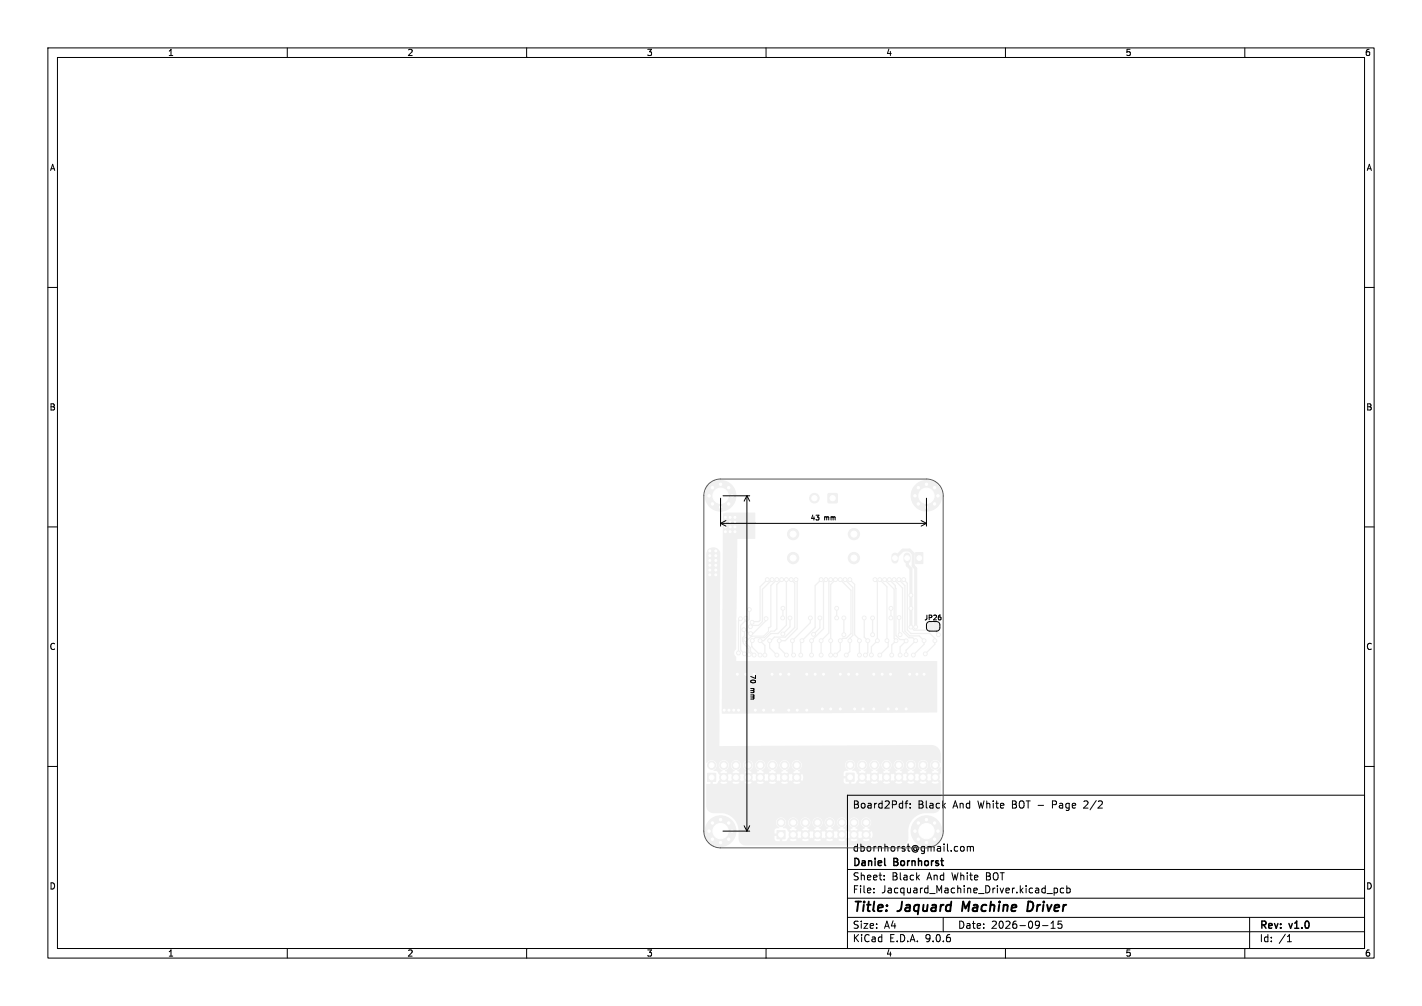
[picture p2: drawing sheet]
<svg xmlns="http://www.w3.org/2000/svg" width="297mm" height="210mm" viewBox="0 0 297 210" stroke-linecap="round" stroke-linejoin="round" font-family="sans-serif">
<defs><g id="words">
<g font-size="2.8">
<text x="178" y="190.9">Title:</text>
<text x="187.7" y="190.9">Jaquard</text>
<text x="201.8" y="190.9">Machine</text>
<text x="216.2" y="190.9">Driver</text>
</g>
<g font-size="2.1">
<text x="178" y="169">Board2Pdf:</text>
<text x="191.7" y="169">Black</text>
<text x="199.1" y="169">And</text>
<text x="204.4" y="169">White</text>
<text x="211.6" y="169">BOT -</text>
<text x="220.3" y="169">Page</text>
<text x="227.1" y="169">2/2</text>
<text x="178" y="178">dbornhorst@gmail.com</text>
<text x="178" y="184">Sheet:</text>
<text x="178" y="181.2">Daniel</text>
<text x="186.2" y="184">Black</text>
<text x="186.7" y="181.2">Bornhorst</text>
<text x="193.7" y="184">And</text>
<text x="199" y="184">White</text>
<text x="206.2" y="184">BOT</text>
<text x="178" y="186.7">File:</text>
<text x="184.1" y="186.7">Jacquard_Machine_Driver.kicad_pcb</text>
<text x="178" y="196.9">KiCad</text>
<text x="178" y="194.1">Size:</text>
<text x="184.7" y="194.1">A4</text>
<text x="185.7" y="196.9">E.D.A.</text>
<text x="193.3" y="196.9">9.0.6</text>
<text x="200" y="194.1">Date:</text>
<text x="207" y="194.1">2026-09-15</text>
<text x="263" y="194.3">Rev:</text>
<text x="263" y="196.9">Id:</text>
<text x="267.1" y="196.9">/1</text>
<text x="269.4" y="194.3">v1.0</text>
</g>
<g font-size="1.8">
<text x="35" y="11.9">1</text>
<text x="85" y="11.9">2</text>
<text x="135" y="11.9">3</text>
<text x="185" y="11.9">4</text>
<text x="235" y="11.9">5</text>
<text x="285" y="11.9">6</text>
<text x="10.3" y="35.9">A</text>
<text x="285.4" y="35.9">A</text>
<text x="10.3" y="85.9">B</text>
<text x="285.3" y="85.9">B</text>
<text x="10.3" y="135.9">C</text>
<text x="285.3" y="135.9">C</text>
<text x="10.3" y="185.9">D</text>
<text x="285.3" y="185.9">D</text>
<text x="35" y="199.9">1</text>
<text x="85" y="199.9">2</text>
<text x="135" y="199.9">3</text>
<text x="185" y="199.9">4</text>
<text x="235" y="199.9">5</text>
<text x="285" y="199.9">6</text>
</g>
<g font-size="1.4">
<text x="169.2" y="108.8">43</text>
<text x="172.1" y="108.8">mm</text>
<text x="192.9" y="129.7">JP26</text>
<text x="156.5" y="140.7" transform="rotate(90 156.5 140.7)">70</text>
<text x="156.5" y="143.6" transform="rotate(90 156.5 143.6)">mm</text>
</g>
</g></defs>
<path d="M194.7 130.5h.5v.6h-.5z" fill="#f0f0f0"/>
<g fill="#f0f0f0" stroke="#f0f0f0" stroke-width=".21">
<path d="M176.7 161.4h1.7v1.7h-1.7z"/>
<path d="M191.3 115.4h1.5v2.3h-1.5z"/>
<path d="M173 103.1h1.8v1.8h-1.8z"/>
<path d="M162.3 173.4h1.7v1.7h-1.7z"/>
<path d="M147.8 161.4h1.7v1.7h-1.7z"/>
<path d="M193.9 130.2l.3-.2h.6v1.5h-.6l-.3-.2z"/>
<path d="M195.1 130h.6l.3 .3v.8l-.3 .4h-.6z"/>
<circle cx="177.6" cy="159.7" r=".85"/>
<circle cx="180.1" cy="162.2" r=".85"/>
<circle cx="180.1" cy="159.7" r=".85"/>
<circle cx="182.6" cy="162.2" r=".85"/>
<circle cx="182.6" cy="159.7" r=".85"/>
<circle cx="185.2" cy="162.2" r=".85"/>
<circle cx="185.2" cy="159.7" r=".85"/>
<circle cx="187.7" cy="162.2" r=".85"/>
<circle cx="187.7" cy="159.7" r=".85"/>
<circle cx="190.3" cy="162.2" r=".85"/>
<circle cx="190.3" cy="159.7" r=".85"/>
<circle cx="192.8" cy="162.2" r=".85"/>
<circle cx="192.8" cy="159.7" r=".85"/>
<circle cx="195.3" cy="162.2" r=".85"/>
<circle cx="195.3" cy="159.7" r=".85"/>
<circle cx="152.9" cy="103.5" r=".4"/>
<circle cx="152.2" cy="101.8" r=".4"/>
<circle cx="152.2" cy="105.2" r=".4"/>
<circle cx="150.5" cy="101.1" r=".4"/>
<circle cx="150.5" cy="103.5" r="3.2"/>
<circle cx="150.5" cy="105.9" r=".4"/>
<circle cx="148.8" cy="101.8" r=".4"/>
<circle cx="148.8" cy="105.2" r=".4"/>
<circle cx="148.1" cy="103.5" r=".4"/>
<circle cx="195.9" cy="103.5" r=".4"/>
<circle cx="195.2" cy="101.8" r=".4"/>
<circle cx="195.2" cy="105.2" r=".4"/>
<circle cx="193.5" cy="101.1" r=".4"/>
<circle cx="193.5" cy="103.5" r="3.2"/>
<circle cx="193.5" cy="105.9" r=".4"/>
<circle cx="191.8" cy="101.8" r=".4"/>
<circle cx="191.8" cy="105.2" r=".4"/>
<circle cx="191.1" cy="103.5" r=".4"/>
<circle cx="165.7" cy="116.5" r="1.18"/>
<circle cx="165.7" cy="111.5" r="1.18"/>
<circle cx="178.4" cy="116.5" r="1.18"/>
<circle cx="178.4" cy="111.5" r="1.18"/>
<circle cx="170.1" cy="104" r="1"/>
<circle cx="152.9" cy="173.5" r=".4"/>
<circle cx="152.2" cy="171.8" r=".4"/>
<circle cx="152.2" cy="175.2" r=".4"/>
<circle cx="150.5" cy="171.1" r=".4"/>
<circle cx="150.5" cy="173.5" r="3.2"/>
<circle cx="150.5" cy="175.9" r=".4"/>
<circle cx="148.8" cy="171.8" r=".4"/>
<circle cx="148.8" cy="175.2" r=".4"/>
<circle cx="148.1" cy="173.5" r=".4"/>
<circle cx="163.1" cy="171.7" r=".85"/>
<circle cx="165.7" cy="174.2" r=".85"/>
<circle cx="165.7" cy="171.7" r=".85"/>
<circle cx="168.2" cy="174.2" r=".85"/>
<circle cx="168.2" cy="171.7" r=".85"/>
<circle cx="170.7" cy="174.2" r=".85"/>
<circle cx="170.7" cy="171.7" r=".85"/>
<circle cx="173.3" cy="174.2" r=".85"/>
<circle cx="173.3" cy="171.7" r=".85"/>
<circle cx="175.8" cy="174.2" r=".85"/>
<circle cx="175.8" cy="171.7" r=".85"/>
<circle cx="178.4" cy="174.2" r=".85"/>
<circle cx="178.4" cy="171.7" r=".85"/>
<circle cx="180.9" cy="174.2" r=".85"/>
<circle cx="180.9" cy="171.7" r=".85"/>
<circle cx="148.6" cy="159.7" r=".85"/>
<circle cx="151.2" cy="162.3" r=".85"/>
<circle cx="151.2" cy="159.7" r=".85"/>
<circle cx="153.7" cy="162.3" r=".85"/>
<circle cx="153.7" cy="159.7" r=".85"/>
<circle cx="156.3" cy="162.3" r=".85"/>
<circle cx="156.3" cy="159.7" r=".85"/>
<circle cx="158.8" cy="162.3" r=".85"/>
<circle cx="158.8" cy="159.7" r=".85"/>
<circle cx="161.3" cy="162.3" r=".85"/>
<circle cx="161.3" cy="159.7" r=".85"/>
<circle cx="163.9" cy="162.3" r=".85"/>
<circle cx="163.9" cy="159.7" r=".85"/>
<circle cx="166.4" cy="162.3" r=".85"/>
<circle cx="166.4" cy="159.7" r=".85"/>
<circle cx="195.9" cy="173.5" r=".4"/>
<circle cx="195.2" cy="171.8" r=".4"/>
<circle cx="195.2" cy="175.2" r=".4"/>
<circle cx="193.5" cy="171.1" r=".4"/>
<circle cx="193.5" cy="173.5" r="3.2"/>
<circle cx="193.5" cy="175.9" r=".4"/>
<circle cx="191.8" cy="171.8" r=".4"/>
<circle cx="191.8" cy="175.2" r=".4"/>
<circle cx="191.1" cy="173.5" r=".4"/>
<circle cx="190.3" cy="127" r=".4"/>
<circle cx="190.3" cy="130.9" r=".4"/>
<circle cx="190.3" cy="124.2" r=".4"/>
<circle cx="148.3" cy="118" r=".4"/>
<circle cx="149.5" cy="119" r=".4"/>
<circle cx="148.3" cy="119" r=".4"/>
<circle cx="148.3" cy="115" r=".4"/>
<circle cx="149.5" cy="118" r=".4"/>
<circle cx="148.3" cy="116" r=".4"/>
<circle cx="149.5" cy="120" r=".4"/>
<circle cx="149.5" cy="117" r=".4"/>
<circle cx="148.3" cy="120" r=".4"/>
<circle cx="148.3" cy="117" r=".4"/>
<circle cx="149.5" cy="116" r=".4"/>
<circle cx="149.5" cy="115" r=".4"/>
<circle cx="171.3" cy="129" r=".4"/>
<circle cx="169.9" cy="132.4" r=".4"/>
<circle cx="187.8" cy="128.9" r=".4"/>
<circle cx="182.3" cy="129" r=".4"/>
<circle cx="176.3" cy="129" r=".4"/>
<circle cx="156.8" cy="132.3" r=".4"/>
<circle cx="165" cy="129" r=".4"/>
<circle cx="163.5" cy="132.3" r=".4"/>
<circle cx="188" cy="132.5" r=".4"/>
<circle cx="160" cy="129.2" r=".4"/>
<circle cx="191.3" cy="130.9" r=".4"/>
<circle cx="176.3" cy="132.5" r=".4"/>
<circle cx="182.3" cy="132.5" r=".4"/>
<circle cx="156.5" cy="127.2" r=".4"/>
<circle cx="196" cy="132.5" r=".4"/>
<circle cx="163.5" cy="129" r=".4"/>
<circle cx="186.1" cy="127" r=".4"/>
<circle cx="163.5" cy="127" r=".4"/>
<circle cx="174.8" cy="127" r=".4"/>
<circle cx="186.1" cy="129" r=".4"/>
<circle cx="174.8" cy="129" r=".4"/>
<circle cx="154.2" cy="136.3" r=".4"/>
<circle cx="154.7" cy="129.2" r=".4"/>
<circle cx="160.3" cy="121" r=".4"/>
<circle cx="155.8" cy="129" r=".4"/>
<circle cx="157.1" cy="129.9" r=".4"/>
<circle cx="155.5" cy="136.5" r=".4"/>
<circle cx="156.5" cy="136.6" r=".4"/>
<circle cx="156.7" cy="130.8" r=".4"/>
<circle cx="161.3" cy="121" r=".4"/>
<circle cx="155.3" cy="131.5" r=".4"/>
<circle cx="155.8" cy="133.5" r=".4"/>
<circle cx="157.5" cy="136.8" r=".4"/>
<circle cx="162.3" cy="121" r=".4"/>
<circle cx="163.3" cy="121" r=".4"/>
<circle cx="158.8" cy="136.8" r=".4"/>
<circle cx="157.1" cy="133.7" r=".4"/>
<circle cx="164.3" cy="121" r=".4"/>
<circle cx="159.8" cy="136.8" r=".4"/>
<circle cx="158.8" cy="133.8" r=".4"/>
<circle cx="160.8" cy="133.8" r=".4"/>
<circle cx="162.3" cy="136.8" r=".4"/>
<circle cx="165.3" cy="121" r=".4"/>
<circle cx="166.3" cy="121" r=".4"/>
<circle cx="164.3" cy="136.8" r=".4"/>
<circle cx="162.8" cy="133.8" r=".4"/>
<circle cx="165.8" cy="136.8" r=".4"/>
<circle cx="169.3" cy="129" r=".4"/>
<circle cx="165.5" cy="133.8" r=".4"/>
<circle cx="167.3" cy="136.8" r=".4"/>
<circle cx="171.5" cy="121" r=".4"/>
<circle cx="167.5" cy="133.8" r=".4"/>
<circle cx="169.5" cy="133.8" r=".4"/>
<circle cx="169.5" cy="136.8" r=".4"/>
<circle cx="172.5" cy="121" r=".4"/>
<circle cx="171.5" cy="133.8" r=".4"/>
<circle cx="171.5" cy="136.8" r=".4"/>
<circle cx="173.5" cy="121" r=".4"/>
<circle cx="173.5" cy="136.8" r=".4"/>
<circle cx="174.5" cy="121" r=".4"/>
<circle cx="173.5" cy="133.8" r=".4"/>
<circle cx="175.5" cy="133.8" r=".4"/>
<circle cx="174.5" cy="136.8" r=".4"/>
<circle cx="175.5" cy="121" r=".4"/>
<circle cx="177.5" cy="133.8" r=".4"/>
<circle cx="176.5" cy="121" r=".4"/>
<circle cx="176.8" cy="136.8" r=".4"/>
<circle cx="177.5" cy="121" r=".4"/>
<circle cx="179.5" cy="133.8" r=".4"/>
<circle cx="179.5" cy="136.8" r=".4"/>
<circle cx="181.3" cy="133.8" r=".4"/>
<circle cx="180.8" cy="136.8" r=".4"/>
<circle cx="180.5" cy="129" r=".4"/>
<circle cx="182.8" cy="121" r=".4"/>
<circle cx="183.3" cy="133.8" r=".4"/>
<circle cx="182" cy="136.7" r=".4"/>
<circle cx="185.3" cy="133.8" r=".4"/>
<circle cx="183.8" cy="121" r=".4"/>
<circle cx="183.8" cy="136.8" r=".4"/>
<circle cx="186.3" cy="136.8" r=".4"/>
<circle cx="187.1" cy="133.8" r=".4"/>
<circle cx="184.8" cy="121" r=".4"/>
<circle cx="185.8" cy="121" r=".4"/>
<circle cx="189.3" cy="133.8" r=".4"/>
<circle cx="188" cy="136.8" r=".4"/>
<circle cx="189.2" cy="136.7" r=".4"/>
<circle cx="186.8" cy="121" r=".4"/>
<circle cx="191.3" cy="133.8" r=".4"/>
<circle cx="193" cy="133.8" r=".4"/>
<circle cx="190.8" cy="136.8" r=".4"/>
<circle cx="187.8" cy="121" r=".4"/>
<circle cx="188.8" cy="121" r=".4"/>
<circle cx="193.3" cy="136.5" r=".4"/>
<circle cx="195.3" cy="133.8" r=".4"/>
<circle cx="187.3" cy="148" r=".4"/>
<circle cx="186" cy="140.8" r=".4"/>
<circle cx="168.5" cy="148.2" r=".4"/>
<circle cx="153.5" cy="108" r=".4"/>
<circle cx="170.3" cy="140.8" r=".4"/>
<circle cx="157.8" cy="148.2" r=".4"/>
<circle cx="190" cy="140.8" r=".4"/>
<circle cx="171.8" cy="148" r=".4"/>
<circle cx="184.3" cy="140.8" r=".4"/>
<circle cx="161.3" cy="140.8" r=".4"/>
<circle cx="172" cy="140.8" r=".4"/>
<circle cx="179" cy="140.8" r=".4"/>
<circle cx="152.5" cy="109" r=".4"/>
<circle cx="189.3" cy="148" r=".4"/>
<circle cx="153.5" cy="110" r=".4"/>
<circle cx="193" cy="140.8" r=".4"/>
<circle cx="152.3" cy="148.2" r=".4"/>
<circle cx="178.5" cy="148" r=".4"/>
<circle cx="154" cy="140.8" r=".4"/>
<circle cx="177.3" cy="140.8" r=".4"/>
<circle cx="175.5" cy="148" r=".4"/>
<circle cx="168.5" cy="140.8" r=".4"/>
<circle cx="166.5" cy="148.2" r=".4"/>
<circle cx="152.5" cy="108" r=".4"/>
<circle cx="161.5" cy="148.2" r=".4"/>
<circle cx="153.3" cy="148.2" r=".4"/>
<circle cx="163" cy="140.8" r=".4"/>
<circle cx="151.3" cy="148.2" r=".4"/>
<circle cx="164.8" cy="148.2" r=".4"/>
<circle cx="180.3" cy="148" r=".4"/>
<circle cx="152.5" cy="110" r=".4"/>
<circle cx="182.5" cy="140.8" r=".4"/>
<circle cx="152.5" cy="111" r=".4"/>
<circle cx="164.8" cy="140.8" r=".4"/>
<circle cx="155.8" cy="140.8" r=".4"/>
<circle cx="182.5" cy="148" r=".4"/>
<circle cx="151.5" cy="111" r=".4"/>
<circle cx="185.5" cy="148" r=".4"/>
<circle cx="153.5" cy="111" r=".4"/>
<circle cx="151.5" cy="108" r=".4"/>
<circle cx="154.3" cy="148.2" r=".4"/>
<circle cx="151.5" cy="109" r=".4"/>
<circle cx="175.5" cy="140.8" r=".4"/>
<circle cx="159.5" cy="148.2" r=".4"/>
<circle cx="191.5" cy="140.8" r=".4"/>
<circle cx="173.5" cy="148" r=".4"/>
<circle cx="153.5" cy="109" r=".4"/>
<circle cx="151.5" cy="110" r=".4"/>
</g>
<path d="M186.9 116.1v.8M189.5 116.1v.8" fill="none" stroke="#f0f0f0" stroke-width="1.5"/>
<path d="M186.9 116.5l1.7-1.7h1.4l.7 .8v2.5l.6 .6v12.2M189.5 116.5v1.5l.8 .8v12.1" fill="none" stroke="#f0f0f0" stroke-width=".63"/>
<g fill="none" stroke="#f0f0f0" stroke-width=".25">
<path d="M154.7 129.2l-.5 .4v6.7M155.3 131.5l.2 .1v1.2l-.4 .4v.6l.2 .5 1.1 1.1 .1 1.3M155.8 133.5v.8l1 1v.7l.7 .8M155.8 129v.4l-1.1 1.2v5.1l.8 .8M156.5 127.3v2l-.5 .5v2l.5 .5h.8l2.7-2.8v-.3M157.1 133.7l-.1 .2v1.1l1.8 1.8M160.3 121l-1.5 1.5v7l-.3 .3h-1.3l-.1 .1M161.3 121l-2 2v6.8l-.9 .8h-1.4l-.3 .2M162.3 121l-1.3 1.3v8.5l-.2 .2h-.3M163.3 121l-1 1v9.3l-.5 .5M163.5 127v2M164.3 121v9.5l-1.8 1.8h-1.5l-1.5 1.5h-.7l1 1v2"/>
<path d="M165 129v1.8l-1.5 1.5M165.3 121l.7 .8v9.2l-2 2h-2.2l-.8 .8h-.2v1.5l1.5 1.5M166.3 121l.2 .3v10l-2.5 2.5h-1.2v1.5l1.5 1.5M169.3 129v1l-3.8 3.8v2.7l.3 .3M171.3 129v2.1l-1.4 1.3M171.5 121l-1.2 1.3v8.7l-3 3v2.8M172.5 121l-.5 .5v9.8l-2.5 2.5v3M173.5 121l-.4 .4v10.7l-1.6 1.7v3M174.5 121l-1 1v14.8M174.8 127v2M175.5 121l2.2 2.2v9.1l-.9 1h-.8l-.5 .5v2l-1 1M176.3 129v3.5"/>
<path d="M176.5 121l1.6 1.6v10l-.6 .7v2.7l-.7 .8M177.5 121l1 1v10.5l1 1v3.3M180.5 129v4l.8 .8v2.5l-.5 .5M182.3 129v3.5M182.8 121l.5 .5v12.3l-1.3 1.2v1.7M183.8 121l1.5 1.5v11.3l.2 .2v1l-1.7 1.8M184.8 121l2 2v10.2l.3 .6-.8 .8v2.2M185.8 121l1.2 1.3 .1 .5v9.9l.9 .8h.8l.5 .3-1.3 1.2v1.8M186.1 127.2h.1M186.1 127v2M186.1 128.7h.1M186.8 121l1.7 1.8v9l1.3 1.3h.8l.7 .7-2.1 2v.9"/>
<path d="M187.8 121l1.2 1.3v9.5l1 1h2l1 1v.7l-2.2 2.3M187.8 128.9v3.4l.2 .2M188.8 121l.7 .8v9.7l.8 .8h4l1 1v1.2l-2 2M194.3 130.8l-.9 .8h-2.5l-.6-.7M195.6 130.8v1.3l.4 .4"/>
</g>
<path d="M160.5 131v.8l-1 1h-2.4l-.8 .7h-.5M161.8 131.8h-.8l-1.4 1.3h-1.9l-.6 .6" fill="none" stroke="#f0f0f0" stroke-width=".21"/>
<g fill="#f0f0f0">
<path d="M147.9 114.7a1.49 1.49 0 0 1 2.5 .7l-.1 40.4 44.2-.3a2 2 0 0 1 2 2v1.7l-.1 .1a1.11 1.11 0 0 0-1.9-.3 1.11 1.11 0 0 0 .6 1.8l-.5 .3 .6 .7-.4 .3-.6-.6-.1 .1-.2-.1-.6 .6-.4-.3 .7-.7-.5-.2v-.1a1.07 1.07 0 0 0 .5-1.7 1.07 1.07 0 0 0-1.7 0 1.07 1.07 0 0 0 .6 1.7l-.5 .3 .7 .7-.4 .3-.6-.6-.2 .1-.1-.1-.7 .6-.3-.3 .6-.7-.5-.3a1.07 1.07 0 0 0 .8-1.4 1.07 1.07 0 0 0-1.5-.6 1.07 1.07 0 0 0-.4 1.6l.6 .4-.5 .3 .6 .7-.3 .3-.7-.6-.1 .1-.2-.1-.6 .6-.4-.3 .7-.7-.5-.2v-.1a1.07 1.07 0 0 0 .5-1.7 1.07 1.07 0 0 0-1.7 0 1.07 1.07 0 0 0 .6 1.7l-.4 .3 .6 .7-.4 .3-.6-.6-.2 .1-.1-.1-.6 .6-.4-.3 .6-.7-.5-.3a1.07 1.07 0 0 0 .9-1.4 1.07 1.07 0 0 0-1.5-.6 1.07 1.07 0 0 0-.4 1.6l.5 .4-.5 .3 .6 .7-.3 .3-.6-.6-.2 .1-.2-.1-.6 .6-.3-.3 .6-.7-.4-.2-.1-.1a1.07 1.07 0 0 0 .6-1.7 1.07 1.07 0 0 0-1.8 0 1.07 1.07 0 0 0 .7 1.7l-.5 .3 .6 .7-.4 .3-.6-.6-.1 .1-.2-.1-.6 .6-.4-.3 .7-.7-.6-.3a1.07 1.07 0 0 0 .9-1.4 1.07 1.07 0 0 0-1.5-.6 1.07 1.07 0 0 0-.4 1.6l.5 .4-.5 .3 .7 .7-.4 .3-.7-.6-.1-.5-.8-.1-.1-.2a1.07 1.07 0 0 0 .4-1.7 1.07 1.07 0 0 0-1.7 .1 1.07 1.07 0 0 0 .6 1.7l-.7 .2-.3 .3v.7h.9v.5h-.9l.1 1 1 .1v-.9h.5v.9h.7l1.1-1.2 .4 .3-.6 .7a1.34 1.34 0 0 0 1.5 0l-.7-.7 .4-.3 .6 .6 .2-.1 .1 .1 .6-.6 .4 .3-.6 .7a1.33 1.33 0 0 0 1.5 0l-.6-.7 .3-.3 .6 .6 .2-.1 .2 .1 .6-.6 .3 .3-.6 .7a1.33 1.33 0 0 0 1.5 0l-.6-.7 .4-.3 .6 .6 .1-.1 .2 .1 .6-.6 .4 .3-.6 .7a1.33 1.33 0 0 0 1.5 0l-.7-.7 .4-.3 .6 .6 .2-.1 .1 .1 .7-.6 .3 .3-.6 .7a1.33 1.33 0 0 0 1.5 0l-.6-.7 .3-.3 .7 .6 .1-.1 .2 .1 .6-.6 .4 .3-.7 .7a1.33 1.33 0 0 0 1.6 0l-.7-.7 .4-.3 .6 .6 .2-.1 .1 .1 .6-.6 .4 .3-.6 .7a1.33 1.33 0 0 0 1.5 0l-.6-.7 .3-.3 .7 .7v5.1a1.56 1.56 0 0 1-1.6 1.6h-1.7a3.8 3.8 0 0 0-3.5 4.3h-7.4l-.3-.6-.6 .6-.4-.3 .7-.7-.5-.3a1.07 1.07 0 0 0 .8-1.4 1.07 1.07 0 0 0-1.5-.6 1.07 1.07 0 0 0-.4 1.6l.5 .4-.5 .3 .7 .7-.4 .3-.6-.6-.2 .1-.1-.1-.6 .6-.4-.3 .6-.7-.4-.2-.1-.1a1.07 1.07 0 0 0 .6-1.7 1.07 1.07 0 0 0-1.8 0 1.07 1.07 0 0 0 .7 1.7l-.5 .3 .6 .7-.3 .3-.6-.6-.2 .1-.2-.1-.6 .6-.3-.3 .6-.7-.5-.3a1.07 1.07 0 0 0 .8-1.4 1.07 1.07 0 0 0-1.5-.6 1.07 1.07 0 0 0-.4 1.6l.6 .4-.5 .3 .6 .7-.4 .3-.6-.6-.1 .1-.2-.1-.6 .6-.4-.3 .6-.7-.4-.2v-.1a1.07 1.07 0 0 0 .5-1.7 1.07 1.07 0 0 0-1.7 0 1.07 1.07 0 0 0 .6 1.7l-.5 .3 .7 .7-.4 .3-.6-.6-.2 .1-.1-.1-.7 .6-.3-.3 .6-.7-.5-.3a1.07 1.07 0 0 0 .8-1.4 1.07 1.07 0 0 0-1.5-.6 1.07 1.07 0 0 0-.4 1.6l.6 .4-.5 .3 .6 .7-.3 .3-.7-.6-.1 .1-.2-.1-.6 .6-.4-.3 .7-.7-.5-.2v-.1a1.07 1.07 0 0 0 .5-1.7 1.07 1.07 0 0 0-1.7 0 1.07 1.07 0 0 0 .6 1.7l-.5 .3 .7 .7-.4 .3-.6-.6-.2 .1-.1-.1-.6 .6-.4-.3 .6-.7-.5-.3a1.07 1.07 0 0 0 .8-1.4 1.07 1.07 0 0 0-1.5-.6 1.07 1.07 0 0 0-.3 1.6l.5 .4-.5 .3 .6 .7-.3 .3-.7-.6-.2-.5-.7-.1-.1-.2a1.07 1.07 0 0 0 .4-1.7 1.07 1.07 0 0 0-1.7 .1 1.07 1.07 0 0 0 .6 1.7l-.8 .2-.2 .3v.7h.9v.5h-.9l.1 1 1 .1v-.9h.5v.9h.7l1.1-1.2 .3 .3-.6 .7a1.33 1.33 0 0 0 1.5 0l-.6-.7 .4-.3 .6 .6 .1-.1 .2 .1 .6-.6 .4 .3-.7 .7a1.33 1.33 0 0 0 1.6 0l-.7-.7 .4-.3 .6 .6 .2-.1 .1 .1 .7-.6 .3 .3-.6 .7a1.33 1.33 0 0 0 1.5 0l-.6-.7 .3-.3 .7 .6 .1-.1 .2 .1 .6-.6 .4 .3-.7 .7a1.33 1.33 0 0 0 1.5 0l-.6-.7 .4-.3 .6 .6 .2-.1 .1 .1 .6-.6 .4 .3-.6 .7a1.33 1.33 0 0 0 1.5 0l-.6-.7 .3-.3 .6 .6 .2-.1 .2 .1 .6-.6 .3 .3-.6 .7a1.33 1.33 0 0 0 1.5 0l-.6-.7 .4-.3 .6 .6 .1-.1 .2 .1 .6-.6 .4 .3-.7 .7a1.33 1.33 0 0 0 1.6 0l-.7-.7 .4-.3 .6 .6 .3-.9h7.4v.9a1.53 1.53 0 0 1-1.5 1.5h-32.5a1.46 1.46 0 0 1-1.4-1.5v-1.4a3.8 3.8 0 0 0-3.8-3.9h-1.5a1.5 1.5 0 0 1-1.5-1.5v-4.5l.9-.1v-.9h.5v.9h.8l1-1.2 .3 .4-.6 .6a1.33 1.33 0 0 0 1.5 0l-.6-.6 .4-.4 .6 .7 .1-.2 .2 .2 .6-.7 .4 .4-.6 .6a1.33 1.33 0 0 0 1.5 0l-.7-.6 .4-.4 .6 .7 .2-.2 .1 .2 .7-.7 .3 .4-.6 .6a1.33 1.33 0 0 0 1.5 0l-.6-.6 .3-.4 .7 .7 .1-.2 .2 .2 .6-.7 .4 .4-.7 .6a1.33 1.33 0 0 0 1.6 0l-.7-.6 .4-.4 .6 .7 .2-.2 .1 .2 .6-.7 .4 .4-.6 .6a1.33 1.33 0 0 0 1.5 0l-.6-.6 .3-.4 .6 .7 .2-.2 .2 .2 .6-.7 .3 .4-.6 .6a1.33 1.33 0 0 0 1.5 0l-.6-.6 .4-.4 .6 .7 .1-.2 .2 .2 .6-.7 .4 .4-.6 .6a1.33 1.33 0 0 0 1.5 0l-.7-.6 .4-.4 .7 .6a1.34 1.34 0 0 0-.1-1.5l-.6 .7-.4-.4 .7-.6-.5-.2v-.2a1.07 1.07 0 0 0 .5-1.7 1.07 1.07 0 0 0-1.7 .1 1.07 1.07 0 0 0 .6 1.6l-.4 .4 .6 .6-.4 .4-.6-.7-.2 .2-.1-.2-.6 .7-.4-.4 .6-.6-.5-.3a1.07 1.07 0 0 0 .8-1.4 1.07 1.07 0 0 0-1.4-.6 1.07 1.07 0 0 0-.4 1.5l.5 .4-.5 .4 .6 .6-.3 .4-.6-.7-.2 .2-.2-.2-.6 .7-.3-.4 .6-.6-.4-.2-.1-.2a1.07 1.07 0 0 0 .6-1.7 1.07 1.07 0 0 0-1.8 .1 1.07 1.07 0 0 0 .7 1.6l-.5 .4 .6 .6-.4 .4-.6-.7-.1 .2-.2-.2-.6 .7-.4-.4 .7-.6-.6-.3a1.07 1.07 0 0 0 .9-1.4 1.07 1.07 0 0 0-1.5-.6 1.07 1.07 0 0 0-.4 1.5l.5 .4-.5 .4 .7 .6-.4 .4-.6-.7-.2 .2-.1-.2-.7 .7-.3-.4 .6-.6-.4-.2-.1-.2a1.07 1.07 0 0 0 .6-1.7 1.07 1.07 0 0 0-1.8 .1 1.07 1.07 0 0 0 .7 1.6l-.5 .4 .6 .6-.3 .4-.7-.7-.1 .2-.2-.2-.6 .7-.4-.4 .7-.6-.5-.3a1.07 1.07 0 0 0 .8-1.4 1.07 1.07 0 0 0-1.5-.6 1.07 1.07 0 0 0-.4 1.5l.5 .4-.4 .4 .6 .6-.4 .4-.6-.7-.2 .2-.1-.2-.6 .7-.4-.4 .6-.6-.4-.2v-.2a1.07 1.07 0 0 0 .5-1.7 1.07 1.07 0 0 0-1.8 .1 1.07 1.07 0 0 0 .7 1.6l-.5 .4 .6 .6-.3 .4-.7-.7-.2-.4-.8-.3a1.1 1.1 0 0 0 .4-1.7 1.1 1.1 0 0 0-1.8 .2l-.1-.2v-43.3l.2-.7z"/>
<path d="M195.6 160.8l.7-.6h.2v1.2l-.7 .7-.3-.3 .6-.7-.4-.2z"/>
<path d="M151 107.2l.7-.2h5.9l.2 .1-.1 5.3-3.7 .1-.2 23a.98 .98 0 0 0 0 1.6v.9h41.9v10.7l-44.9 .2z"/>
</g>
<g fill="#fff" stroke="#fff" stroke-width=".21">
<circle cx="190.3" cy="127" r=".2"/>
<circle cx="190.3" cy="130.9" r=".2"/>
<circle cx="190.3" cy="124.3" r=".2"/>
<circle cx="148.3" cy="118" r=".2"/>
<circle cx="149.5" cy="119" r=".2"/>
<circle cx="148.3" cy="119" r=".2"/>
<circle cx="148.3" cy="115" r=".2"/>
<circle cx="149.5" cy="118" r=".2"/>
<circle cx="148.3" cy="116" r=".2"/>
<circle cx="149.5" cy="120" r=".2"/>
<circle cx="149.5" cy="117" r=".2"/>
<circle cx="148.3" cy="120" r=".2"/>
<circle cx="148.3" cy="117" r=".2"/>
<circle cx="149.5" cy="116" r=".2"/>
<circle cx="149.5" cy="115" r=".2"/>
<circle cx="171.3" cy="129" r=".2"/>
<circle cx="169.9" cy="132.4" r=".2"/>
<circle cx="187.8" cy="128.9" r=".2"/>
<circle cx="182.3" cy="129" r=".2"/>
<circle cx="176.3" cy="129" r=".2"/>
<circle cx="156.8" cy="132.3" r=".2"/>
<circle cx="165" cy="129" r=".2"/>
<circle cx="163.5" cy="132.3" r=".2"/>
<circle cx="188" cy="132.5" r=".2"/>
<circle cx="160" cy="129.2" r=".2"/>
<circle cx="191.3" cy="130.9" r=".2"/>
<circle cx="176.3" cy="132.5" r=".2"/>
<circle cx="182.3" cy="132.5" r=".2"/>
<circle cx="156.5" cy="127.3" r=".2"/>
<circle cx="196" cy="132.5" r=".2"/>
<circle cx="163.5" cy="129" r=".2"/>
<circle cx="186.1" cy="127" r=".2"/>
<circle cx="163.5" cy="127" r=".2"/>
<circle cx="174.8" cy="127" r=".2"/>
<circle cx="186.1" cy="129" r=".2"/>
<circle cx="174.8" cy="129" r=".2"/>
<circle cx="154.2" cy="136.3" r=".2"/>
<circle cx="154.7" cy="129.2" r=".2"/>
<circle cx="160.3" cy="121" r=".2"/>
<circle cx="155.8" cy="129" r=".2"/>
<circle cx="157.1" cy="129.9" r=".2"/>
<circle cx="155.5" cy="136.5" r=".2"/>
<circle cx="156.5" cy="136.7" r=".2"/>
<circle cx="156.7" cy="130.8" r=".2"/>
<circle cx="161.3" cy="121" r=".2"/>
<circle cx="155.3" cy="131.5" r=".2"/>
<circle cx="155.8" cy="133.5" r=".2"/>
<circle cx="157.5" cy="136.7" r=".2"/>
<circle cx="162.3" cy="121" r=".2"/>
<circle cx="163.3" cy="121" r=".2"/>
<circle cx="158.8" cy="136.7" r=".2"/>
<circle cx="157.1" cy="133.7" r=".2"/>
<circle cx="164.3" cy="121" r=".2"/>
<circle cx="159.8" cy="136.7" r=".2"/>
<circle cx="158.8" cy="133.7" r=".2"/>
<circle cx="160.8" cy="133.7" r=".2"/>
<circle cx="162.3" cy="136.7" r=".2"/>
<circle cx="165.3" cy="121" r=".2"/>
<circle cx="166.3" cy="121" r=".2"/>
<circle cx="164.3" cy="136.7" r=".2"/>
<circle cx="162.8" cy="133.7" r=".2"/>
<circle cx="165.8" cy="136.7" r=".2"/>
<circle cx="169.3" cy="129" r=".2"/>
<circle cx="165.5" cy="133.7" r=".2"/>
<circle cx="167.3" cy="136.7" r=".2"/>
<circle cx="171.5" cy="121" r=".2"/>
<circle cx="167.5" cy="133.7" r=".2"/>
<circle cx="169.5" cy="133.7" r=".2"/>
<circle cx="169.5" cy="136.7" r=".2"/>
<circle cx="172.5" cy="121" r=".2"/>
<circle cx="171.5" cy="133.7" r=".2"/>
<circle cx="171.5" cy="136.7" r=".2"/>
<circle cx="173.5" cy="121" r=".2"/>
<circle cx="173.5" cy="136.7" r=".2"/>
<circle cx="174.5" cy="121" r=".2"/>
<circle cx="173.5" cy="133.7" r=".2"/>
<circle cx="175.5" cy="133.7" r=".2"/>
<circle cx="174.5" cy="136.7" r=".2"/>
<circle cx="175.5" cy="121" r=".2"/>
<circle cx="177.5" cy="133.7" r=".2"/>
<circle cx="176.5" cy="121" r=".2"/>
<circle cx="176.8" cy="136.7" r=".2"/>
<circle cx="177.5" cy="121" r=".2"/>
<circle cx="179.5" cy="133.7" r=".2"/>
<circle cx="179.5" cy="136.7" r=".2"/>
<circle cx="181.3" cy="133.7" r=".2"/>
<circle cx="180.8" cy="136.7" r=".2"/>
<circle cx="180.5" cy="129" r=".2"/>
<circle cx="182.8" cy="121" r=".2"/>
<circle cx="183.3" cy="133.7" r=".2"/>
<circle cx="182" cy="136.7" r=".2"/>
<circle cx="185.3" cy="133.7" r=".2"/>
<circle cx="183.8" cy="121" r=".2"/>
<circle cx="183.8" cy="136.7" r=".2"/>
<circle cx="186.3" cy="136.7" r=".2"/>
<circle cx="187.1" cy="133.7" r=".2"/>
<circle cx="184.8" cy="121" r=".2"/>
<circle cx="185.8" cy="121" r=".2"/>
<circle cx="189.3" cy="133.8" r=".2"/>
<circle cx="188" cy="136.7" r=".2"/>
<circle cx="189.2" cy="136.7" r=".2"/>
<circle cx="186.8" cy="121" r=".2"/>
<circle cx="191.3" cy="133.7" r=".2"/>
<circle cx="193" cy="133.7" r=".2"/>
<circle cx="190.8" cy="136.7" r=".2"/>
<circle cx="187.8" cy="121" r=".2"/>
<circle cx="188.8" cy="121" r=".2"/>
<circle cx="193.3" cy="136.5" r=".2"/>
<circle cx="195.3" cy="133.7" r=".2"/>
<circle cx="187.3" cy="148" r=".2"/>
<circle cx="186" cy="140.7" r=".2"/>
<circle cx="168.5" cy="148.2" r=".2"/>
<circle cx="153.5" cy="108" r=".2"/>
<circle cx="170.3" cy="140.7" r=".2"/>
<circle cx="157.8" cy="148.3" r=".2"/>
<circle cx="190" cy="140.7" r=".2"/>
<circle cx="171.8" cy="148" r=".2"/>
<circle cx="184.3" cy="140.7" r=".2"/>
<circle cx="161.3" cy="140.7" r=".2"/>
<circle cx="172" cy="140.7" r=".2"/>
<circle cx="179" cy="140.7" r=".2"/>
<circle cx="152.5" cy="109" r=".2"/>
<circle cx="189.3" cy="148" r=".2"/>
<circle cx="153.5" cy="110" r=".2"/>
<circle cx="193" cy="140.7" r=".2"/>
<circle cx="152.3" cy="148.2" r=".2"/>
<circle cx="178.5" cy="148" r=".2"/>
<circle cx="154" cy="140.7" r=".2"/>
<circle cx="177.3" cy="140.7" r=".2"/>
<circle cx="175.5" cy="148" r=".2"/>
<circle cx="168.5" cy="140.7" r=".2"/>
<circle cx="166.5" cy="148.2" r=".2"/>
<circle cx="152.5" cy="108" r=".2"/>
<circle cx="161.5" cy="148.2" r=".2"/>
<circle cx="153.3" cy="148.2" r=".2"/>
<circle cx="163" cy="140.7" r=".2"/>
<circle cx="151.3" cy="148.2" r=".2"/>
<circle cx="164.8" cy="148.3" r=".2"/>
<circle cx="180.3" cy="148" r=".2"/>
<circle cx="152.5" cy="110" r=".2"/>
<circle cx="182.5" cy="140.7" r=".2"/>
<circle cx="152.5" cy="111" r=".2"/>
<circle cx="164.8" cy="140.7" r=".2"/>
<circle cx="155.8" cy="140.7" r=".2"/>
<circle cx="182.5" cy="148" r=".2"/>
<circle cx="151.5" cy="111" r=".2"/>
<circle cx="185.5" cy="148" r=".2"/>
<circle cx="153.5" cy="111" r=".2"/>
<circle cx="151.5" cy="108" r=".2"/>
<circle cx="154.3" cy="148.2" r=".2"/>
<circle cx="151.5" cy="109" r=".2"/>
<circle cx="175.5" cy="140.7" r=".2"/>
<circle cx="159.5" cy="148.2" r=".2"/>
<circle cx="191.5" cy="140.7" r=".2"/>
<circle cx="173.5" cy="148" r=".2"/>
<circle cx="153.5" cy="109" r=".2"/>
<circle cx="151.5" cy="110" r=".2"/>
<circle cx="177.6" cy="162.3" r=".5"/>
<circle cx="177.6" cy="159.7" r=".5"/>
<circle cx="180.1" cy="162.3" r=".5"/>
<circle cx="180.1" cy="159.7" r=".5"/>
<circle cx="182.6" cy="162.3" r=".5"/>
<circle cx="182.6" cy="159.7" r=".5"/>
<circle cx="185.2" cy="162.3" r=".5"/>
<circle cx="185.2" cy="159.7" r=".5"/>
<circle cx="187.7" cy="162.3" r=".5"/>
<circle cx="187.7" cy="159.7" r=".5"/>
<circle cx="190.3" cy="162.3" r=".5"/>
<circle cx="190.3" cy="159.7" r=".5"/>
<circle cx="192.8" cy="162.3" r=".5"/>
<circle cx="192.8" cy="159.7" r=".5"/>
<circle cx="195.3" cy="162.3" r=".5"/>
<circle cx="195.3" cy="159.7" r=".5"/>
<circle cx="152.9" cy="103.5" r=".25"/>
<circle cx="152.2" cy="101.8" r=".25"/>
<circle cx="152.2" cy="105.2" r=".25"/>
<circle cx="150.5" cy="101.1" r=".25"/>
<circle cx="150.5" cy="103.5" r="1.6"/>
<circle cx="150.5" cy="105.9" r=".25"/>
<circle cx="148.8" cy="101.8" r=".25"/>
<circle cx="148.8" cy="105.2" r=".25"/>
<circle cx="148.1" cy="103.5" r=".25"/>
<circle cx="195.9" cy="103.5" r=".25"/>
<circle cx="195.2" cy="101.8" r=".25"/>
<circle cx="195.2" cy="105.2" r=".25"/>
<circle cx="193.5" cy="101.1" r=".25"/>
<circle cx="193.5" cy="103.5" r="1.6"/>
<circle cx="193.5" cy="105.9" r=".25"/>
<circle cx="191.8" cy="101.8" r=".25"/>
<circle cx="191.8" cy="105.2" r=".25"/>
<circle cx="191.1" cy="103.5" r=".25"/>
<circle cx="192" cy="116.5" r=".5"/>
<circle cx="189.5" cy="116.5" r=".5"/>
<circle cx="186.9" cy="116.5" r=".5"/>
<circle cx="165.7" cy="116.5" r=".62"/>
<circle cx="165.7" cy="111.5" r=".62"/>
<circle cx="178.4" cy="116.5" r=".62"/>
<circle cx="178.4" cy="111.5" r=".62"/>
<circle cx="173.9" cy="104" r=".55"/>
<circle cx="170.1" cy="104" r=".55"/>
<circle cx="152.9" cy="173.5" r=".25"/>
<circle cx="152.2" cy="171.8" r=".25"/>
<circle cx="152.2" cy="175.2" r=".25"/>
<circle cx="150.5" cy="171.1" r=".25"/>
<circle cx="150.5" cy="173.5" r="1.6"/>
<circle cx="150.5" cy="175.9" r=".25"/>
<circle cx="148.8" cy="171.8" r=".25"/>
<circle cx="148.8" cy="175.2" r=".25"/>
<circle cx="148.1" cy="173.5" r=".25"/>
<circle cx="163.1" cy="174.2" r=".5"/>
<circle cx="163.1" cy="171.7" r=".5"/>
<circle cx="165.7" cy="174.2" r=".5"/>
<circle cx="165.7" cy="171.7" r=".5"/>
<circle cx="168.2" cy="174.2" r=".5"/>
<circle cx="168.2" cy="171.7" r=".5"/>
<circle cx="170.7" cy="174.2" r=".5"/>
<circle cx="170.7" cy="171.7" r=".5"/>
<circle cx="173.3" cy="174.2" r=".5"/>
<circle cx="173.3" cy="171.7" r=".5"/>
<circle cx="175.8" cy="174.2" r=".5"/>
<circle cx="175.8" cy="171.7" r=".5"/>
<circle cx="178.4" cy="174.2" r=".5"/>
<circle cx="178.4" cy="171.7" r=".5"/>
<circle cx="180.9" cy="174.2" r=".5"/>
<circle cx="180.9" cy="171.7" r=".5"/>
<circle cx="148.6" cy="162.3" r=".5"/>
<circle cx="148.6" cy="159.8" r=".5"/>
<circle cx="151.2" cy="162.3" r=".5"/>
<circle cx="151.2" cy="159.8" r=".5"/>
<circle cx="153.7" cy="162.3" r=".5"/>
<circle cx="153.7" cy="159.8" r=".5"/>
<circle cx="156.3" cy="162.3" r=".5"/>
<circle cx="156.3" cy="159.8" r=".5"/>
<circle cx="158.8" cy="162.3" r=".5"/>
<circle cx="158.8" cy="159.8" r=".5"/>
<circle cx="161.3" cy="162.3" r=".5"/>
<circle cx="161.3" cy="159.8" r=".5"/>
<circle cx="163.9" cy="162.3" r=".5"/>
<circle cx="163.9" cy="159.8" r=".5"/>
<circle cx="166.4" cy="162.3" r=".5"/>
<circle cx="166.4" cy="159.8" r=".5"/>
<circle cx="195.9" cy="173.5" r=".25"/>
<circle cx="195.2" cy="171.8" r=".25"/>
<circle cx="195.2" cy="175.2" r=".25"/>
<circle cx="193.5" cy="171.1" r=".25"/>
<circle cx="193.5" cy="173.5" r="1.6"/>
<circle cx="193.5" cy="175.9" r=".25"/>
<circle cx="191.8" cy="171.8" r=".25"/>
<circle cx="191.8" cy="175.2" r=".25"/>
<circle cx="191.1" cy="173.5" r=".25"/>
</g>
<g fill="none" stroke="#000" stroke-width=".21">
<path d="M10 10h277v190h-277zM12 12h273v186h-273zM60 10v2M110 10v2M160 10v2M210 10v2M260 10v2M10 60h2M285 60h2M10 110h2M150.5 104v5.8M150.5 109.3h43"/>
<path d="M150.5 109.3l1.1 .5M151 103.5h5.6M151.6 108.7l-1.1 .6M156 103.5v70M156 103.5l-.6 1.1M156 103.5l.6 1.1M192.4 108.7l1.1 .6M193.5 104v5.8M193.5 109.3l-1.1 .5M285 110h2M194.2 129.8a.7 .7 0 0 0-.7 .7v.6a.7 .7 0 0 0 .7 .7h1.4a.7 .7 0 0 0 .7-.7v-.6a.7 .7 0 0 0-.7-.7M10 160h2"/>
<path d="M151 173.5h5.6M155.4 172.4l.6 1.1M156.6 172.4l-.6 1.1M177 166h108v32h-108zM189 167.7h.6M189.6 167.2l-.4 .2v1.3M190.1 168.6v.1M190.1 167.8v.1M200.7 176.8l.2-.1 .4 .1 .1 .6-.2 .2-.3 .1-.2-.1zM202 176.8l.5-.1 .2 .2M202 176.7v1M202.7 176.9l.2-.2 .3 .1 .1 .9"/>
<path d="M202.7 176.9v.8M227.2 167.8l-.9 .9h.9M285 160h2M60 198v2M110 198v2M160 198v2M177 194.5h108M177 191.5h108M177 187.5h108M177 181.5h108M182.5 186.3v.1M182.5 185.5v.1"/>
<path d="M184.7 183.6v.1M184.7 182.8v.1M197 191.5v3M210 198v2M217.7 193.2h1.2M218.7 186.5h1.1M219.5 193.8h.9M219.5 192.7l.5-.4v1.5M220.2 185.4v1.5M220.2 185.5l.4-.1 .3 .3-.2 .6h-.5M221.7 192.3h-.7v.7l.2-.1h.5l.1 .3-.1 .5-.2 .1-.5-.1M222.2 185.5l-.5-.1-.2 .3 .1 .6h.6"/>
<path d="M222.8 185.5l.4-.1 .3 .3-.1 .6h-.6M222.8 184.9v1.5M260 198v2M261 191.5v6.5M268.9 196.6h.8M269 195.5l.3-.4v1.5"/>
</g>
<path d="M201.2 188.2l-.3 2M215.5 188.3l-.7-.1-.3 2h.5l.5-.3" fill="none" stroke="#000" stroke-width=".4"/>
<path d="M184.8 180.6l.2 .1" fill="none" stroke="#000" stroke-width=".3"/>
<path d="M148 101a3.5 3.5 0 0 1 2.5-1h43a3.5 3.5 0 0 1 3.5 3.5v70a3.5 3.5 0 0 1-3.5 3.5h-43a3.5 3.5 0 0 1-3.5-3.5v-70a3.5 3.5 0 0 1 1-2.5z" fill="none" stroke="#575757" stroke-width=".21"/>
<use href="#words"/>
</svg>
